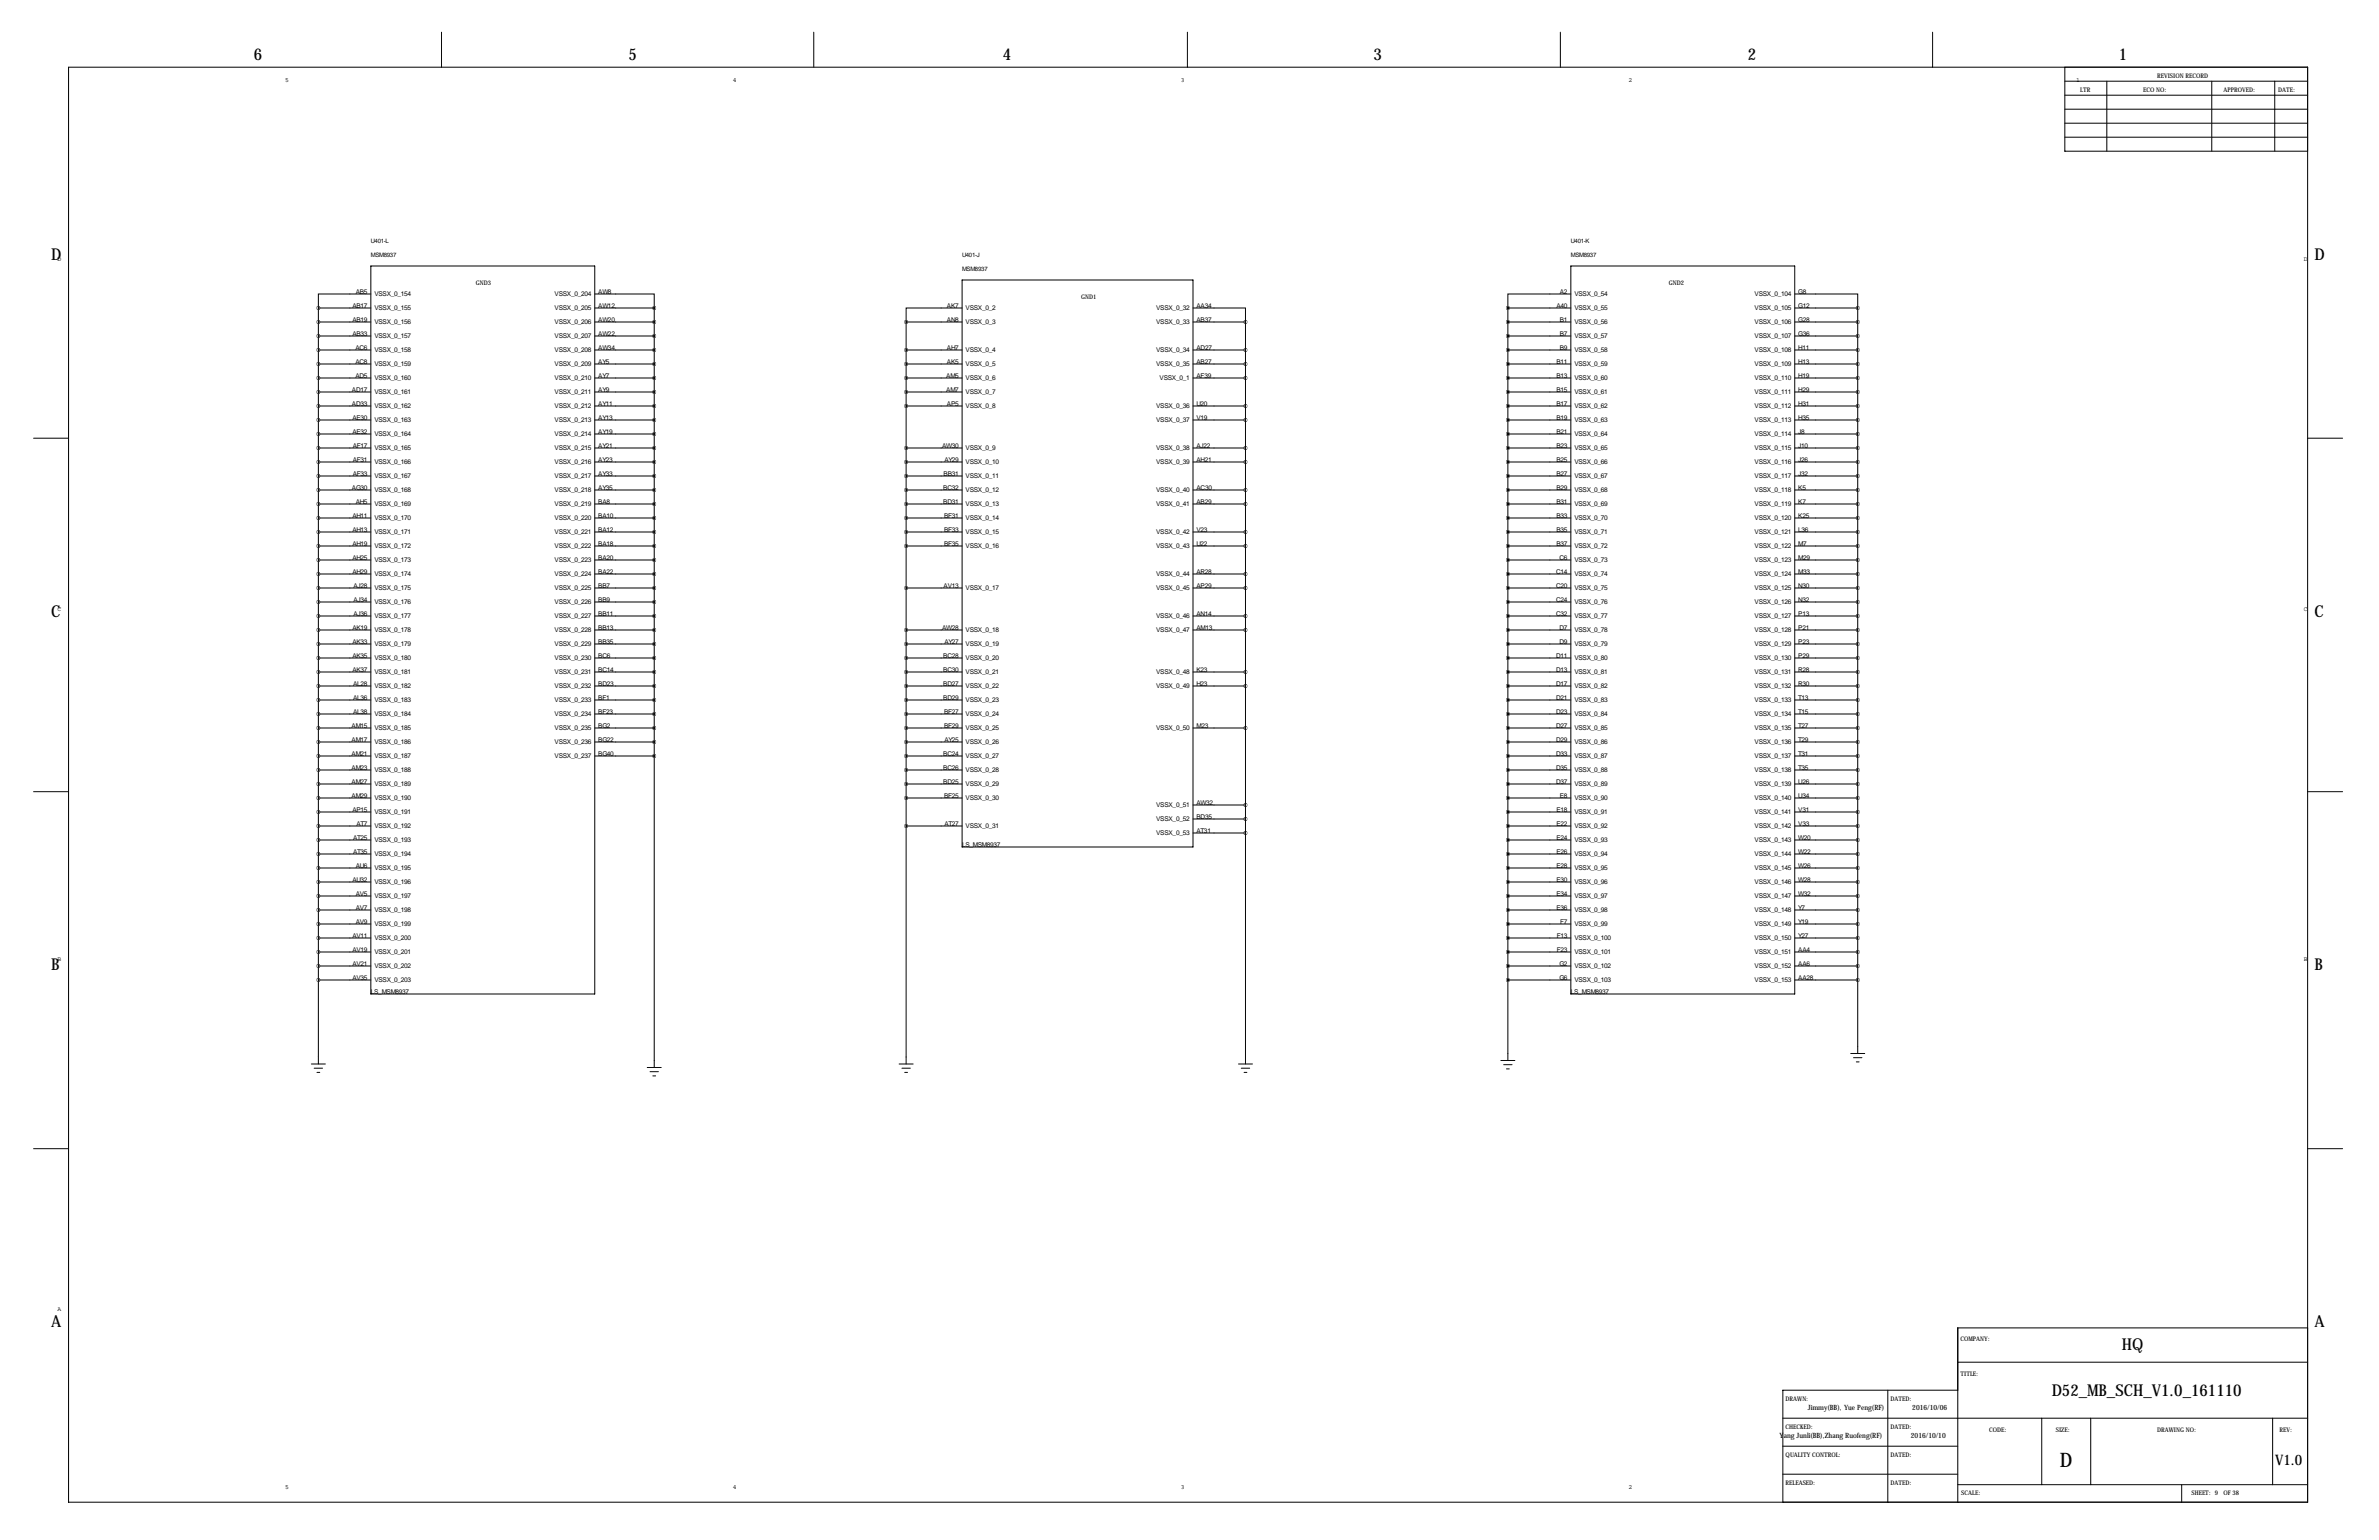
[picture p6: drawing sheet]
<svg xmlns="http://www.w3.org/2000/svg" width="864mm" height="559mm" viewBox="0 0 864 559" stroke-linecap="round" stroke-linejoin="round" font-family="sans-serif">
<defs><g id="words">
<text font-size="7.3" x="747.8" y="532.4">D</text>
<g font-size="5.9">
<text x="92.2" y="21.8">6</text>
<text x="228.1" y="21.8">5</text>
<text x="364" y="21.8">4</text>
<text x="498.6" y="21.8">3</text>
<text x="634.5" y="21.8">2</text>
<text x="769.1" y="21.8">1</text>
<text x="18.5" y="94.2">D</text>
<text x="840.2" y="94.2">D</text>
<text x="18.5" y="223.8">C</text>
<text x="840.2" y="223.8">C</text>
<text x="18.5" y="352">B</text>
<text x="840.2" y="352">B</text>
<text x="18.5" y="481.6">A</text>
<text x="840.2" y="481.6">A</text>
<text x="770.3" y="490">HQ</text>
<text x="744.8" y="506.5">D52_MB_SCH_V1.0_161110</text>
</g>
<text font-size="5.3" x="825.9" y="531.7">V1.0</text>
<g font-size="2.6">
<text x="656.3" y="511.7">Jimmy(BB), Yue Peng(RF)</text>
<text x="694.2" y="511.7">2016/10/06</text>
<text x="646" y="521.9">Yang Junli(BB),Zhang Ruofeng(RF)</text>
<text x="693.7" y="521.6">2016/10/10</text>
</g>
<g font-size="2.4">
<text x="129.1" y="106.7">AB5</text>
<text x="135.9" y="107.5">VSSX_0_154</text>
<text x="201.3" y="107.5">VSSX_0_204</text>
<text x="217.2" y="106.7">AW8</text>
<text x="566.2" y="106.7">A2</text>
<text x="571.5" y="107.5">VSSX_0_54</text>
<text x="636.9" y="107.5">VSSX_0_104</text>
<text x="652.8" y="106.7">G8</text>
<text x="127.9" y="111.8">AB17</text>
<text x="135.9" y="112.6">VSSX_0_155</text>
<text x="201.3" y="112.6">VSSX_0_205</text>
<text x="217.2" y="111.8">AW12</text>
<text x="343.8" y="111.8">AK7</text>
<text x="350.5" y="112.6">VSSX_0_2</text>
<text x="419.7" y="112.6">VSSX_0_32</text>
<text x="434.3" y="111.8">AA34</text>
<text x="565" y="111.8">A40</text>
<text x="571.5" y="112.6">VSSX_0_55</text>
<text x="636.9" y="112.6">VSSX_0_105</text>
<text x="652.8" y="111.8">G12</text>
<text x="127.9" y="116.8">AB19</text>
<text x="135.9" y="117.6">VSSX_0_156</text>
<text x="201.3" y="117.6">VSSX_0_206</text>
<text x="217.2" y="116.8">AW20</text>
<text x="343.8" y="116.8">AN8</text>
<text x="350.5" y="117.6">VSSX_0_3</text>
<text x="419.7" y="117.6">VSSX_0_33</text>
<text x="434.3" y="116.8">AB37</text>
<text x="566.2" y="116.8">B1</text>
<text x="571.5" y="117.6">VSSX_0_56</text>
<text x="636.9" y="117.6">VSSX_0_106</text>
<text x="652.8" y="116.8">G28</text>
<text x="127.9" y="121.9">AB33</text>
<text x="135.9" y="122.7">VSSX_0_157</text>
<text x="201.3" y="122.7">VSSX_0_207</text>
<text x="217.2" y="121.9">AW22</text>
<text x="566.2" y="121.9">B7</text>
<text x="571.5" y="122.7">VSSX_0_57</text>
<text x="636.9" y="122.7">VSSX_0_107</text>
<text x="652.8" y="121.9">G36</text>
<text x="129" y="127">AC6</text>
<text x="135.9" y="127.8">VSSX_0_158</text>
<text x="201.3" y="127.8">VSSX_0_208</text>
<text x="217.2" y="127">AW34</text>
<text x="343.8" y="127">AH7</text>
<text x="350.5" y="127.8">VSSX_0_4</text>
<text x="419.7" y="127.8">VSSX_0_34</text>
<text x="434.3" y="127">AD27</text>
<text x="566.2" y="127">B9</text>
<text x="571.5" y="127.8">VSSX_0_58</text>
<text x="636.9" y="127.8">VSSX_0_108</text>
<text x="652.8" y="127">H11</text>
<text x="129" y="132.1">AC8</text>
<text x="129" y="137.2">AD5</text>
<text x="135.9" y="132.9">VSSX_0_159</text>
<text x="135.9" y="138">VSSX_0_160</text>
<text x="201.3" y="132.9">VSSX_0_209</text>
<text x="201.3" y="138">VSSX_0_210</text>
<text x="217.2" y="132.1">AY5</text>
<text x="217.2" y="137.2">AY7</text>
<text x="343.5" y="137.2">AM5</text>
<text x="343.8" y="132.1">AK5</text>
<text x="350.5" y="132.9">VSSX_0_5</text>
<text x="350.5" y="138">VSSX_0_6</text>
<text x="419.7" y="132.9">VSSX_0_35</text>
<text x="420.9" y="138">VSSX_0_1</text>
<text x="434.3" y="132.1">AB27</text>
<text x="434.3" y="137.2">AF39</text>
<text x="565" y="132.1">B11</text>
<text x="565" y="137.2">B13</text>
<text x="571.5" y="132.9">VSSX_0_59</text>
<text x="571.5" y="138">VSSX_0_60</text>
<text x="636.9" y="132.9">VSSX_0_109</text>
<text x="636.9" y="138">VSSX_0_110</text>
<text x="652.8" y="132.1">H13</text>
<text x="652.8" y="137.2">H19</text>
<text x="127.8" y="142.2">AD17</text>
<text x="135.9" y="143">VSSX_0_161</text>
<text x="201.3" y="143">VSSX_0_211</text>
<text x="217.2" y="142.2">AY9</text>
<text x="343.5" y="142.2">AM7</text>
<text x="350.5" y="143">VSSX_0_7</text>
<text x="565" y="142.2">B15</text>
<text x="571.5" y="143">VSSX_0_61</text>
<text x="636.9" y="143">VSSX_0_111</text>
<text x="652.8" y="142.2">H29</text>
<text x="127.8" y="147.3">AD33</text>
<text x="135.9" y="148.1">VSSX_0_162</text>
<text x="201.3" y="148.1">VSSX_0_212</text>
<text x="217.2" y="147.3">AY11</text>
<text x="343.8" y="147.3">AP5</text>
<text x="350.5" y="148.1">VSSX_0_8</text>
<text x="419.7" y="148.1">VSSX_0_36</text>
<text x="434.3" y="147.3">U20</text>
<text x="565" y="147.3">B17</text>
<text x="571.5" y="148.1">VSSX_0_62</text>
<text x="636.9" y="148.1">VSSX_0_112</text>
<text x="652.8" y="147.3">H31</text>
<text x="127.9" y="152.4">AE30</text>
<text x="135.9" y="153.2">VSSX_0_163</text>
<text x="201.3" y="153.2">VSSX_0_213</text>
<text x="217.2" y="152.4">AY13</text>
<text x="419.7" y="153.2">VSSX_0_37</text>
<text x="434.3" y="152.4">V19</text>
<text x="565" y="152.4">B19</text>
<text x="571.5" y="153.2">VSSX_0_63</text>
<text x="636.9" y="153.2">VSSX_0_113</text>
<text x="652.8" y="152.4">H35</text>
<text x="127.9" y="157.5">AE32</text>
<text x="135.9" y="158.3">VSSX_0_164</text>
<text x="201.3" y="158.3">VSSX_0_214</text>
<text x="217.2" y="157.5">AY19</text>
<text x="565" y="157.5">B21</text>
<text x="571.5" y="158.3">VSSX_0_64</text>
<text x="636.9" y="158.3">VSSX_0_114</text>
<text x="652.8" y="157.5">J8</text>
<text x="128.1" y="162.6">AF17</text>
<text x="128.1" y="167.6">AF31</text>
<text x="135.9" y="163.4">VSSX_0_165</text>
<text x="201.3" y="163.4">VSSX_0_215</text>
<text x="217.2" y="162.6">AY21</text>
<text x="217.2" y="167.6">AY23</text>
<text x="342" y="162.6">AW30</text>
<text x="342.8" y="167.6">AY29</text>
<text x="350.5" y="163.4">VSSX_0_9</text>
<text x="419.7" y="163.4">VSSX_0_38</text>
<text x="434.3" y="162.6">AJ22</text>
<text x="434.3" y="167.6">AH21</text>
<text x="565" y="162.6">B23</text>
<text x="565" y="167.6">B25</text>
<text x="571.5" y="163.4">VSSX_0_65</text>
<text x="636.9" y="163.4">VSSX_0_115</text>
<text x="652.8" y="162.6">J10</text>
<text x="652.8" y="167.6">J26</text>
<text x="128.1" y="172.7">AF33</text>
<text x="135.9" y="168.4">VSSX_0_166</text>
<text x="135.9" y="173.5">VSSX_0_167</text>
<text x="201.3" y="168.4">VSSX_0_216</text>
<text x="201.3" y="173.5">VSSX_0_217</text>
<text x="217.2" y="172.7">AY33</text>
<text x="342.5" y="172.7">BB31</text>
<text x="350.5" y="168.4">VSSX_0_10</text>
<text x="350.5" y="173.5">VSSX_0_11</text>
<text x="419.7" y="168.4">VSSX_0_39</text>
<text x="565" y="172.7">B27</text>
<text x="571.5" y="168.4">VSSX_0_66</text>
<text x="571.5" y="173.5">VSSX_0_67</text>
<text x="636.9" y="168.4">VSSX_0_116</text>
<text x="636.9" y="173.5">VSSX_0_117</text>
<text x="652.8" y="172.7">J32</text>
<text x="127.8" y="177.8">AG30</text>
<text x="135.9" y="178.6">VSSX_0_168</text>
<text x="201.3" y="178.6">VSSX_0_218</text>
<text x="217.2" y="177.8">AY35</text>
<text x="342.4" y="177.8">BC32</text>
<text x="350.5" y="178.6">VSSX_0_12</text>
<text x="419.7" y="178.6">VSSX_0_40</text>
<text x="434.3" y="177.8">AC30</text>
<text x="565" y="177.8">B29</text>
<text x="571.5" y="178.6">VSSX_0_68</text>
<text x="636.9" y="178.6">VSSX_0_118</text>
<text x="652.8" y="177.8">K5</text>
<text x="129.1" y="182.9">AH5</text>
<text x="135.9" y="183.7">VSSX_0_169</text>
<text x="201.3" y="183.7">VSSX_0_219</text>
<text x="217.2" y="182.9">BA8</text>
<text x="342.4" y="182.9">BD31</text>
<text x="350.5" y="183.7">VSSX_0_13</text>
<text x="419.7" y="183.7">VSSX_0_41</text>
<text x="434.3" y="182.9">AB29</text>
<text x="565" y="182.9">B31</text>
<text x="571.5" y="183.7">VSSX_0_69</text>
<text x="636.9" y="183.7">VSSX_0_119</text>
<text x="652.8" y="182.9">K7</text>
<text x="127.9" y="188">AH11</text>
<text x="135.9" y="188.8">VSSX_0_170</text>
<text x="201.3" y="188.8">VSSX_0_220</text>
<text x="217.2" y="188">BA10</text>
<text x="342.7" y="188">BF31</text>
<text x="350.5" y="188.8">VSSX_0_14</text>
<text x="565" y="188">B33</text>
<text x="571.5" y="188.8">VSSX_0_70</text>
<text x="636.9" y="188.8">VSSX_0_120</text>
<text x="652.8" y="188">K25</text>
<text x="127.9" y="193">AH13</text>
<text x="135.9" y="193.8">VSSX_0_171</text>
<text x="201.3" y="193.8">VSSX_0_221</text>
<text x="217.2" y="193">BA12</text>
<text x="342.7" y="193">BF33</text>
<text x="350.5" y="193.8">VSSX_0_15</text>
<text x="419.7" y="193.8">VSSX_0_42</text>
<text x="434.3" y="193">V23</text>
<text x="565" y="193">B35</text>
<text x="571.5" y="193.8">VSSX_0_71</text>
<text x="636.9" y="193.8">VSSX_0_121</text>
<text x="652.8" y="193">L36</text>
<text x="127.9" y="203.2">AH25</text>
<text x="127.9" y="198.1">AH19</text>
<text x="135.9" y="204">VSSX_0_173</text>
<text x="135.9" y="198.9">VSSX_0_172</text>
<text x="201.3" y="198.9">VSSX_0_222</text>
<text x="201.3" y="204">VSSX_0_223</text>
<text x="217.2" y="198.1">BA18</text>
<text x="217.2" y="203.2">BA20</text>
<text x="342.7" y="198.1">BF35</text>
<text x="350.5" y="198.9">VSSX_0_16</text>
<text x="419.7" y="198.9">VSSX_0_43</text>
<text x="434.3" y="198.1">U22</text>
<text x="565" y="198.1">B37</text>
<text x="566.1" y="203.2">C6</text>
<text x="571.5" y="198.9">VSSX_0_72</text>
<text x="571.5" y="204">VSSX_0_73</text>
<text x="636.9" y="198.9">VSSX_0_122</text>
<text x="636.9" y="204">VSSX_0_123</text>
<text x="652.8" y="198.1">M7</text>
<text x="652.8" y="203.2">M29</text>
<text x="127.9" y="208.3">AH29</text>
<text x="135.9" y="209.1">VSSX_0_174</text>
<text x="201.3" y="209.1">VSSX_0_224</text>
<text x="217.2" y="208.3">BA22</text>
<text x="419.7" y="209.1">VSSX_0_44</text>
<text x="434.3" y="208.3">AR28</text>
<text x="564.9" y="208.3">C14</text>
<text x="571.5" y="209.1">VSSX_0_74</text>
<text x="636.9" y="209.1">VSSX_0_124</text>
<text x="652.8" y="208.3">M33</text>
<text x="128.3" y="213.4">AJ28</text>
<text x="135.9" y="214.2">VSSX_0_175</text>
<text x="201.3" y="214.2">VSSX_0_225</text>
<text x="217.2" y="213.4">BB7</text>
<text x="342.5" y="213.4">AV13</text>
<text x="350.5" y="214.2">VSSX_0_17</text>
<text x="419.7" y="214.2">VSSX_0_45</text>
<text x="434.3" y="213.4">AP29</text>
<text x="564.9" y="213.4">C20</text>
<text x="571.5" y="214.2">VSSX_0_75</text>
<text x="636.9" y="214.2">VSSX_0_125</text>
<text x="652.8" y="213.4">N30</text>
<text x="128.3" y="218.4">AJ34</text>
<text x="135.9" y="219.2">VSSX_0_176</text>
<text x="201.3" y="219.2">VSSX_0_226</text>
<text x="217.2" y="218.4">BB9</text>
<text x="564.9" y="218.4">C24</text>
<text x="571.5" y="219.2">VSSX_0_76</text>
<text x="636.9" y="219.2">VSSX_0_126</text>
<text x="652.8" y="218.4">N32</text>
<text x="128.3" y="223.5">AJ36</text>
<text x="135.9" y="224.3">VSSX_0_177</text>
<text x="201.3" y="224.3">VSSX_0_227</text>
<text x="217.2" y="223.5">BB11</text>
<text x="419.7" y="224.3">VSSX_0_46</text>
<text x="434.3" y="223.5">AN14</text>
<text x="564.9" y="223.5">C32</text>
<text x="571.5" y="224.3">VSSX_0_77</text>
<text x="636.9" y="224.3">VSSX_0_127</text>
<text x="652.8" y="223.5">P13</text>
<text x="127.9" y="228.6">AK19</text>
<text x="127.9" y="233.7">AK33</text>
<text x="135.9" y="229.4">VSSX_0_178</text>
<text x="201.3" y="229.4">VSSX_0_228</text>
<text x="217.2" y="228.6">BB13</text>
<text x="217.2" y="233.7">BB35</text>
<text x="342" y="228.6">AW28</text>
<text x="342.8" y="233.7">AY27</text>
<text x="350.5" y="229.4">VSSX_0_18</text>
<text x="419.7" y="229.4">VSSX_0_47</text>
<text x="434.3" y="228.6">AM13</text>
<text x="566.1" y="228.6">D7</text>
<text x="566.1" y="233.7">D9</text>
<text x="571.5" y="229.4">VSSX_0_78</text>
<text x="636.9" y="229.4">VSSX_0_128</text>
<text x="652.8" y="228.6">P21</text>
<text x="652.8" y="233.7">P23</text>
<text x="127.9" y="238.8">AK35</text>
<text x="135.9" y="234.5">VSSX_0_179</text>
<text x="135.9" y="239.6">VSSX_0_180</text>
<text x="201.3" y="234.5">VSSX_0_229</text>
<text x="201.3" y="239.6">VSSX_0_230</text>
<text x="217.2" y="238.8">BC6</text>
<text x="342.4" y="238.8">BC28</text>
<text x="350.5" y="239.6">VSSX_0_20</text>
<text x="350.5" y="234.5">VSSX_0_19</text>
<text x="564.9" y="238.8">D11</text>
<text x="571.5" y="234.5">VSSX_0_79</text>
<text x="571.5" y="239.6">VSSX_0_80</text>
<text x="636.9" y="234.5">VSSX_0_129</text>
<text x="636.9" y="239.6">VSSX_0_130</text>
<text x="652.8" y="238.8">P29</text>
<text x="127.9" y="243.8">AK37</text>
<text x="135.9" y="244.6">VSSX_0_181</text>
<text x="201.3" y="244.6">VSSX_0_231</text>
<text x="217.2" y="243.8">BC14</text>
<text x="342.4" y="243.8">BC30</text>
<text x="350.5" y="244.6">VSSX_0_21</text>
<text x="419.7" y="244.6">VSSX_0_48</text>
<text x="434.3" y="243.8">K23</text>
<text x="564.9" y="243.8">D13</text>
<text x="571.5" y="244.6">VSSX_0_81</text>
<text x="636.9" y="244.6">VSSX_0_131</text>
<text x="652.8" y="243.8">R28</text>
<text x="128.2" y="248.9">AL28</text>
<text x="135.9" y="249.7">VSSX_0_182</text>
<text x="201.3" y="249.7">VSSX_0_232</text>
<text x="217.2" y="248.9">BD23</text>
<text x="342.4" y="248.9">BD27</text>
<text x="350.5" y="249.7">VSSX_0_22</text>
<text x="419.7" y="249.7">VSSX_0_49</text>
<text x="434.3" y="248.9">H23</text>
<text x="564.9" y="248.9">D17</text>
<text x="571.5" y="249.7">VSSX_0_82</text>
<text x="636.9" y="249.7">VSSX_0_132</text>
<text x="652.8" y="248.9">R30</text>
<text x="128.2" y="254">AL36</text>
<text x="135.9" y="254.8">VSSX_0_183</text>
<text x="201.3" y="254.8">VSSX_0_233</text>
<text x="217.2" y="254">BF1</text>
<text x="342.4" y="254">BD29</text>
<text x="350.5" y="254.8">VSSX_0_23</text>
<text x="564.9" y="254">D21</text>
<text x="571.5" y="254.8">VSSX_0_83</text>
<text x="636.9" y="254.8">VSSX_0_133</text>
<text x="652.8" y="254">T13</text>
<text x="128.2" y="259.1">AL38</text>
<text x="135.9" y="259.9">VSSX_0_184</text>
<text x="201.3" y="259.9">VSSX_0_234</text>
<text x="217.2" y="259.1">BF23</text>
<text x="342.7" y="259.1">BF27</text>
<text x="350.5" y="259.9">VSSX_0_24</text>
<text x="564.9" y="259.1">D23</text>
<text x="571.5" y="259.9">VSSX_0_84</text>
<text x="636.9" y="259.9">VSSX_0_134</text>
<text x="652.8" y="259.1">T15</text>
<text x="127.6" y="264.2">AM15</text>
<text x="127.6" y="269.2">AM17</text>
<text x="135.9" y="265">VSSX_0_185</text>
<text x="201.3" y="265">VSSX_0_235</text>
<text x="217.2" y="264.2">BG2</text>
<text x="217.2" y="269.2">BG22</text>
<text x="342.7" y="264.2">BF29</text>
<text x="342.8" y="269.2">AY25</text>
<text x="350.5" y="265">VSSX_0_25</text>
<text x="419.7" y="265">VSSX_0_50</text>
<text x="434.3" y="264.2">M23</text>
<text x="564.9" y="264.2">D27</text>
<text x="564.9" y="269.2">D29</text>
<text x="571.5" y="265">VSSX_0_85</text>
<text x="636.9" y="265">VSSX_0_135</text>
<text x="652.8" y="264.2">T27</text>
<text x="652.8" y="269.2">T29</text>
<text x="127.6" y="274.3">AM21</text>
<text x="135.9" y="270">VSSX_0_186</text>
<text x="135.9" y="275.1">VSSX_0_187</text>
<text x="201.3" y="270">VSSX_0_236</text>
<text x="201.3" y="275.1">VSSX_0_237</text>
<text x="217.2" y="274.3">BG40</text>
<text x="342.4" y="274.3">BC24</text>
<text x="350.5" y="270">VSSX_0_26</text>
<text x="350.5" y="275.1">VSSX_0_27</text>
<text x="564.9" y="274.3">D33</text>
<text x="571.5" y="270">VSSX_0_86</text>
<text x="571.5" y="275.1">VSSX_0_87</text>
<text x="636.9" y="270">VSSX_0_136</text>
<text x="636.9" y="275.1">VSSX_0_137</text>
<text x="652.8" y="274.3">T31</text>
<text x="127.6" y="279.4">AM23</text>
<text x="135.9" y="280.2">VSSX_0_188</text>
<text x="342.4" y="279.4">BC26</text>
<text x="350.5" y="280.2">VSSX_0_28</text>
<text x="564.9" y="279.4">D35</text>
<text x="571.5" y="280.2">VSSX_0_88</text>
<text x="636.9" y="280.2">VSSX_0_138</text>
<text x="652.8" y="279.4">T35</text>
<text x="127.6" y="284.5">AM27</text>
<text x="135.9" y="285.3">VSSX_0_189</text>
<text x="342.4" y="284.5">BD25</text>
<text x="350.5" y="285.3">VSSX_0_29</text>
<text x="564.9" y="284.5">D37</text>
<text x="571.5" y="285.3">VSSX_0_89</text>
<text x="636.9" y="285.3">VSSX_0_139</text>
<text x="652.8" y="284.5">U26</text>
<text x="127.6" y="289.6">AM29</text>
<text x="135.9" y="290.4">VSSX_0_190</text>
<text x="342.7" y="289.6">BF25</text>
<text x="350.5" y="290.4">VSSX_0_30</text>
<text x="419.7" y="292.9">VSSX_0_51</text>
<text x="434.3" y="292.1">AW32</text>
<text x="566.2" y="289.6">E8</text>
<text x="571.5" y="290.4">VSSX_0_90</text>
<text x="636.9" y="290.4">VSSX_0_140</text>
<text x="652.8" y="289.6">U34</text>
<text x="127.9" y="294.6">AP15</text>
<text x="129.4" y="299.7">AT7</text>
<text x="135.9" y="295.4">VSSX_0_191</text>
<text x="342.8" y="299.7">AT27</text>
<text x="419.7" y="298">VSSX_0_52</text>
<text x="434.3" y="297.2">BD35</text>
<text x="565" y="294.6">E18</text>
<text x="565" y="299.7">E22</text>
<text x="571.5" y="295.4">VSSX_0_91</text>
<text x="636.9" y="295.4">VSSX_0_141</text>
<text x="652.8" y="294.6">V31</text>
<text x="652.8" y="299.7">V33</text>
<text x="128.2" y="304.8">AT25</text>
<text x="135.9" y="300.5">VSSX_0_192</text>
<text x="135.9" y="305.6">VSSX_0_193</text>
<text x="350.5" y="300.5">VSSX_0_31</text>
<text x="419.7" y="303.1">VSSX_0_53</text>
<text x="434.3" y="302.3">AT31</text>
<text x="565" y="304.8">E24</text>
<text x="571.5" y="300.5">VSSX_0_92</text>
<text x="571.5" y="305.6">VSSX_0_93</text>
<text x="636.9" y="300.5">VSSX_0_142</text>
<text x="636.9" y="305.6">VSSX_0_143</text>
<text x="652.8" y="304.8">W20</text>
<text x="128.2" y="309.9">AT35</text>
<text x="135.9" y="310.7">VSSX_0_194</text>
<text x="349.2" y="307.3">LS_MSM8937</text>
<text x="565" y="309.9">E26</text>
<text x="571.5" y="310.7">VSSX_0_94</text>
<text x="636.9" y="310.7">VSSX_0_144</text>
<text x="652.8" y="309.9">W22</text>
<text x="129.1" y="315">AU6</text>
<text x="135.9" y="315.8">VSSX_0_195</text>
<text x="565" y="315">E28</text>
<text x="571.5" y="315.8">VSSX_0_95</text>
<text x="636.9" y="315.8">VSSX_0_145</text>
<text x="652.8" y="315">W26</text>
<text x="127.9" y="320">AU32</text>
<text x="135.9" y="320.8">VSSX_0_196</text>
<text x="565" y="320">E30</text>
<text x="571.5" y="320.8">VSSX_0_96</text>
<text x="636.9" y="320.8">VSSX_0_146</text>
<text x="652.8" y="320">W28</text>
<text x="129.1" y="325.1">AV5</text>
<text x="135.9" y="325.9">VSSX_0_197</text>
<text x="565" y="325.1">E34</text>
<text x="571.5" y="325.9">VSSX_0_97</text>
<text x="636.9" y="325.9">VSSX_0_147</text>
<text x="652.8" y="325.1">W32</text>
<text x="129.1" y="330.2">AV7</text>
<text x="129.1" y="335.3">AV9</text>
<text x="135.9" y="331">VSSX_0_198</text>
<text x="565" y="330.2">E36</text>
<text x="566.4" y="335.3">F7</text>
<text x="571.5" y="331">VSSX_0_98</text>
<text x="636.9" y="331">VSSX_0_148</text>
<text x="652.8" y="330.2">Y7</text>
<text x="652.8" y="335.3">Y19</text>
<text x="127.9" y="340.4">AV11</text>
<text x="135.9" y="336.1">VSSX_0_199</text>
<text x="135.9" y="341.2">VSSX_0_200</text>
<text x="565.2" y="340.4">F13</text>
<text x="571.5" y="336.1">VSSX_0_99</text>
<text x="571.5" y="341.2">VSSX_0_100</text>
<text x="636.9" y="336.1">VSSX_0_149</text>
<text x="636.9" y="341.2">VSSX_0_150</text>
<text x="652.8" y="340.4">Y27</text>
<text x="127.9" y="345.4">AV19</text>
<text x="135.9" y="346.2">VSSX_0_201</text>
<text x="565.2" y="345.4">F23</text>
<text x="571.5" y="346.2">VSSX_0_101</text>
<text x="636.9" y="346.2">VSSX_0_151</text>
<text x="652.8" y="345.4">AA4</text>
<text x="127.9" y="350.5">AV21</text>
<text x="135.9" y="351.3">VSSX_0_202</text>
<text x="566.1" y="350.5">G2</text>
<text x="571.5" y="351.3">VSSX_0_102</text>
<text x="636.9" y="351.3">VSSX_0_152</text>
<text x="652.8" y="350.5">AA6</text>
<text x="127.9" y="355.6">AV35</text>
<text x="135.9" y="356.4">VSSX_0_203</text>
<text x="566.1" y="355.6">G6</text>
<text x="571.5" y="356.4">VSSX_0_103</text>
<text x="636.9" y="356.4">VSSX_0_153</text>
<text x="652.8" y="355.6">AA28</text>
<text x="134.6" y="360.7">LS_MSM8937</text>
<text x="570.2" y="360.7">LS_MSM8937</text>
</g>
<g font-size="2.3">
<text x="103.5" y="29.9">5</text>
<text x="266" y="29.9">4</text>
<text x="428.6" y="29.9">3</text>
<text x="591.2" y="29.9">2</text>
<text x="753.7" y="29.9">1</text>
<text x="783.1" y="28.2">REVISION RECORD</text>
<text x="755.1" y="33.3">LTR</text>
<text x="778" y="33.3">ECO NO:</text>
<text x="807.2" y="33.3">APPROVED:</text>
<text x="827" y="33.3">DATE:</text>
<text x="20.9" y="94.6">D</text>
<text x="836.3" y="94.6">D</text>
<text x="172.7" y="103.4">GND3</text>
<text x="605.8" y="103.4">GND2</text>
<text x="392.4" y="108.5">GND1</text>
<text x="20.9" y="221.6">C</text>
<text x="836.3" y="221.6">C</text>
<text x="20.9" y="348.6">B</text>
<text x="836.3" y="348.6">B</text>
<text x="20.9" y="475.6">A</text>
<text x="711.7" y="486.7">COMPANY:</text>
<text x="711.7" y="499.4">TITLE:</text>
<text x="648.2" y="508.3">DRAWN:</text>
<text x="686.3" y="508.3">DATED:</text>
<text x="648.2" y="518.4">CHECKED:</text>
<text x="686.3" y="518.4">DATED:</text>
<text x="722.1" y="519.7">CODE:</text>
<text x="746.3" y="519.7">SIZE:</text>
<text x="783.1" y="519.7">DRAWING NO:</text>
<text x="827.5" y="519.7">REV:</text>
<text x="648.2" y="528.6">QUALITY CONTROL:</text>
<text x="686.3" y="528.6">DATED:</text>
<text x="648.2" y="538.7">RELEASED:</text>
<text x="686.3" y="538.7">DATED:</text>
<text x="103.5" y="540.4">5</text>
<text x="266" y="540.4">4</text>
<text x="428.6" y="540.4">3</text>
<text x="591.2" y="540.4">2</text>
<text x="712" y="542.5">SCALE:</text>
<text x="795.5" y="542.5">SHEET: 9</text>
<text x="807.1" y="542.5">OF 38</text>
</g>
<g font-size="2.2">
<text x="134.6" y="88.1">U401-L</text>
<text x="570.2" y="88.1">U401-K</text>
<text x="134.6" y="93.2">MSM8937</text>
<text x="349.2" y="93.2">U401-J</text>
<text x="570.2" y="93.2">MSM8937</text>
<text x="349.2" y="98.3">MSM8937</text>
</g>
</g></defs>
<g fill="none" stroke="#000" stroke-width=".36">
<path d="M160.3 11.7v12.7M295.4 11.7v12.7M431 11.7v12.7M566.4 11.7v12.7M701.5 11.7v12.7M24.9 24.4h812.8v520.7h-812.8zM749.6 24.4v30.5h88.1M749.6 39.6h88.1M749.6 34.5h88.1M749.6 29.5h88.1M764.8 29.5v25.4M802.9 29.5v25.4"/>
<path d="M825.8 29.5v25.4M749.6 49.8h88.1M749.6 44.7h88.1M134.6 96.5h81.3v264.2h-81.3zM570.2 96.5h81.3v264.2h-81.3zM115.6 111.8h19M115.6 116.8h19M115.6 111.8v274.3M134.6 106.7h-19v5.1M215.9 106.7h21.6v5.1M215.9 111.8h21.6M215.9 116.8h21.6"/>
<path d="M237.5 111.8v275.5M328.9 116.8h20.3M328.9 116.8v269.3M349.2 111.8h-20.3v5M349.2 101.6h83.9v205.7h-83.9zM433.1 111.8h19v5M433.1 116.8h19M452.1 116.8v269.3M547.4 111.8h22.8M547.4 116.8h22.8M547.4 111.8v273M570.2 106.7h-22.8v5.1"/>
<path d="M651.5 106.7h22.9v5.1M651.5 111.8h22.9M651.5 116.8h22.9M674.4 111.8v270.5M115.6 127h19M115.6 132.1h19M115.6 137.2h19M115.6 121.9h19M215.9 127h21.6M215.9 132.1h21.6M215.9 137.2h21.6M215.9 121.9h21.6"/>
<path d="M328.9 127h20.3M328.9 132.1h20.3M328.9 137.2h20.3M433.1 127h19M433.1 132.1h19M433.1 137.2h19M547.4 127h22.8M547.4 132.1h22.8M547.4 137.2h22.8M547.4 121.9h22.8M651.5 127h22.9M651.5 132.1h22.9"/>
<path d="M651.5 137.2h22.9M651.5 121.9h22.9M12.2 159h12.7M115.6 142.2h19M115.6 147.3h19M115.6 152.4h19M115.6 157.5h19M215.9 142.2h21.6M215.9 147.3h21.6M215.9 152.4h21.6M215.9 157.5h21.6M328.9 142.2h20.3"/>
<path d="M328.9 147.3h20.3M433.1 147.3h19M433.1 152.4h19M547.4 142.2h22.8M547.4 147.3h22.8M547.4 152.4h22.8M547.4 157.5h22.8M651.5 142.2h22.9M651.5 147.3h22.9M651.5 152.4h22.9M651.5 157.5h22.9M837.7 159h12.7"/>
<path d="M115.6 162.6h19M115.6 167.6h19M115.6 172.7h19M115.6 177.8h19M215.9 162.6h21.6M215.9 167.6h21.6M215.9 172.7h21.6M215.9 177.8h21.6M328.9 162.6h20.3M328.9 167.6h20.3M328.9 172.7h20.3M328.9 177.8h20.3"/>
<path d="M433.1 162.6h19M433.1 167.6h19M433.1 177.8h19M547.4 162.6h22.8M547.4 167.6h22.8M547.4 172.7h22.8M547.4 177.8h22.8M651.5 162.6h22.9M651.5 167.6h22.9M651.5 172.7h22.9M651.5 177.8h22.9M115.6 182.9h19"/>
<path d="M115.6 188h19M115.6 193h19M115.6 198.1h19M215.9 182.9h21.6M215.9 188h21.6M215.9 193h21.6M215.9 198.1h21.6M328.9 182.9h20.3M328.9 188h20.3M328.9 193h20.3M328.9 198.1h20.3M433.1 182.9h19"/>
<path d="M433.1 193h19M433.1 198.1h19M547.4 182.9h22.8M547.4 188h22.8M547.4 193h22.8M547.4 198.1h22.8M651.5 182.9h22.9M651.5 188h22.9M651.5 193h22.9M651.5 198.1h22.9M115.6 213.4h19M115.6 208.3h19"/>
<path d="M115.6 203.2h19M115.6 218.4h19M215.9 213.4h21.6M215.9 208.3h21.6M215.9 203.2h21.6M215.9 218.4h21.6M328.9 213.4h20.3M433.1 213.4h19M433.1 208.3h19M547.4 213.4h22.8M547.4 208.3h22.8M547.4 203.2h22.8"/>
<path d="M547.4 218.4h22.8M651.5 213.4h22.9M651.5 208.3h22.9M651.5 203.2h22.9M651.5 218.4h22.9M115.6 238.8h19M115.6 228.6h19M115.6 233.7h19M115.6 223.5h19M215.9 238.8h21.6M215.9 228.6h21.6M215.9 233.7h21.6"/>
<path d="M215.9 223.5h21.6M328.9 238.8h20.3M328.9 228.6h20.3M328.9 233.7h20.3M433.1 228.6h19M433.1 223.5h19M547.4 238.8h22.8M547.4 228.6h22.8M547.4 233.7h22.8M547.4 223.5h22.8M651.5 238.8h22.9M651.5 228.6h22.9"/>
<path d="M651.5 233.7h22.9M651.5 223.5h22.9M115.6 243.8h19M115.6 248.9h19M115.6 254h19M115.6 259.1h19M215.9 243.8h21.6M215.9 248.9h21.6M215.9 254h21.6M215.9 259.1h21.6M328.9 243.8h20.3M328.9 248.9h20.3"/>
<path d="M328.9 254h20.3M328.9 259.1h20.3M433.1 243.8h19M433.1 248.9h19M547.4 243.8h22.8M547.4 248.9h22.8M547.4 254h22.8M547.4 259.1h22.8M651.5 243.8h22.9M651.5 248.9h22.9M651.5 254h22.9M651.5 259.1h22.9"/>
<path d="M115.6 264.2h19M115.6 269.2h19M115.6 274.3h19M115.6 279.4h19M215.9 264.2h21.6M215.9 269.2h21.6M215.9 274.3h21.6M328.9 264.2h20.3M328.9 269.2h20.3M328.9 274.3h20.3M328.9 279.4h20.3M433.1 264.2h19"/>
<path d="M547.4 264.2h22.8M547.4 269.2h22.8M547.4 274.3h22.8M547.4 279.4h22.8M651.5 264.2h22.9M651.5 269.2h22.9M651.5 274.3h22.9M651.5 279.4h22.9M12.2 287.3h12.7M115.6 284.5h19M115.6 289.6h19M115.6 299.7h19"/>
<path d="M115.6 294.6h19M328.9 284.5h20.3M328.9 289.6h20.3M328.9 299.7h20.3M433.1 297.2h19M433.1 292.1h19M547.4 284.5h22.8M547.4 289.6h22.8M547.4 299.7h22.8M547.4 294.6h22.8M651.5 284.5h22.9M651.5 289.6h22.9"/>
<path d="M651.5 299.7h22.9M651.5 294.6h22.9M837.7 287.3h12.7M115.6 304.8h19M115.6 309.9h19M115.6 315h19M433.1 302.3h19M547.4 304.8h22.8M547.4 309.9h22.8M547.4 315h22.8M651.5 304.8h22.9M651.5 309.9h22.9"/>
<path d="M651.5 315h22.9M115.6 320h19M115.6 325.1h19M115.6 330.2h19M115.6 335.3h19M547.4 320h22.8M547.4 325.1h22.8M547.4 330.2h22.8M547.4 335.3h22.8M651.5 320h22.9M651.5 325.1h22.9M651.5 330.2h22.9"/>
<path d="M651.5 335.3h22.9M115.6 340.4h19M115.6 345.4h19M115.6 350.5h19M115.6 355.6h19M547.4 340.4h22.8M547.4 345.4h22.8M547.4 350.5h22.8M547.4 355.6h22.8M651.5 340.4h22.9M651.5 345.4h22.9M651.5 350.5h22.9"/>
<path d="M651.5 355.6h22.9M113 386.1h5.1M114 387.6h3.1M115.1 389.1h1M234.9 387.3h5.1M236 388.9h3M237 390.4h1M326.4 386.1h5.1M327.4 387.6h3.1M328.4 389.1h1M449.6 386.1h5.1M450.6 387.6h3"/>
<path d="M451.6 389.1h1M544.8 384.8h5.1M545.8 386.3h3.1M546.9 387.9h1M671.8 382.3h5.1M672.8 383.8h3.1M673.9 385.3h1M12.2 416.8h12.7M837.7 416.8h12.7M710.7 494.3h127M837.7 481.8h-127v63.3M647.2 514.6h190.5"/>
<path d="M685.3 504.4v40.7M710.7 504.4h-63.5v40.7M741.2 514.6v24.1M759 514.6v24.1M825 514.6v24.1M647.2 534.9h63.5M647.2 524.8h63.5M710.7 538.7h127M792 538.7v6.4"/>
</g>
<path d="M547.3 111.8a.05 .05 0 0 0 .1 0 .05 .05 0 0 0-.1 0zM547.3 116.8a.05 .05 0 0 0 .1 0 .05 .05 0 0 0-.1 0zM547.3 132.1a.05 .05 0 0 0 .1 0 .05 .05 0 0 0-.1 0zM547.3 137.2a.05 .05 0 0 0 .1 0 .05 .05 0 0 0-.1 0zM547.3 142.2a.05 .05 0 0 0 .1 0 .05 .05 0 0 0-.1 0zM547.3 147.3a.05 .05 0 0 0 .1 0 .05 .05 0 0 0-.1 0zM547.3 152.4a.05 .05 0 0 0 .1 0 .05 .05 0 0 0-.1 0zM547.3 167.6a.05 .05 0 0 0 .1 0 .05 .05 0 0 0-.1 0zM547.3 182.9a.05 .05 0 0 0 .1 0 .05 .05 0 0 0-.1 0zM547.3 198.1a.05 .05 0 0 0 .1 0 .05 .05 0 0 0-.1 0zM547.3 213.4a.05 .05 0 0 0 .1 0 .05 .05 0 0 0-.1 0zM547.3 243.8a.05 .05 0 0 0 .1 0 .05 .05 0 0 0-.1 0zM547.3 228.6a.05 .05 0 0 0 .1 0 .05 .05 0 0 0-.1 0zM547.3 279.4a.05 .05 0 0 0 .1 0 .05 .05 0 0 0-.1 0zM547.3 274.3a.05 .05 0 0 0 .1 0 .05 .05 0 0 0-.1 0zM547.3 248.9a.05 .05 0 0 0 .1 0 .05 .05 0 0 0-.1 0zM547.3 264.2a.05 .05 0 0 0 .1 0 .05 .05 0 0 0-.1 0zM547.3 269.2a.05 .05 0 0 0 .1 0 .05 .05 0 0 0-.1 0zM547.3 309.9a.05 .05 0 0 0 .1 0 .05 .05 0 0 0-.1 0zM547.3 345.4a.05 .05 0 0 0 .1 0 .05 .05 0 0 0-.1 0zM547.3 325.1a.05 .05 0 0 0 .1 0 .05 .05 0 0 0-.1 0zM547.3 330.2a.05 .05 0 0 0 .1 0 .05 .05 0 0 0-.1 0zM547.3 340.4a.05 .05 0 0 0 .1 0 .05 .05 0 0 0-.1 0zM547.3 294.6a.05 .05 0 0 0 .1 0 .05 .05 0 0 0-.1 0zM547.3 335.3a.05 .05 0 0 0 .1 0 .05 .05 0 0 0-.1 0zM547.3 121.9a.05 .05 0 0 0 .1 0 .05 .05 0 0 0-.1 0zM547.3 127a.05 .05 0 0 0 .1 0 .05 .05 0 0 0-.1 0zM547.3 157.5a.05 .05 0 0 0 .1 0 .05 .05 0 0 0-.1 0zM547.3 162.6a.05 .05 0 0 0 .1 0 .05 .05 0 0 0-.1 0zM547.3 172.7a.05 .05 0 0 0 .1 0 .05 .05 0 0 0-.1 0zM547.3 177.8a.05 .05 0 0 0 .1 0 .05 .05 0 0 0-.1 0zM547.3 188a.05 .05 0 0 0 .1 0 .05 .05 0 0 0-.1 0zM547.3 193a.05 .05 0 0 0 .1 0 .05 .05 0 0 0-.1 0zM547.3 203.2a.05 .05 0 0 0 .1 0 .05 .05 0 0 0-.1 0zM547.3 208.3a.05 .05 0 0 0 .1 0 .05 .05 0 0 0-.1 0zM547.3 218.4a.05 .05 0 0 0 .1 0 .05 .05 0 0 0-.1 0zM547.3 223.5a.05 .05 0 0 0 .1 0 .05 .05 0 0 0-.1 0zM547.3 233.7a.05 .05 0 0 0 .1 0 .05 .05 0 0 0-.1 0zM547.3 238.8a.05 .05 0 0 0 .1 0 .05 .05 0 0 0-.1 0zM547.3 284.5a.05 .05 0 0 0 .1 0 .05 .05 0 0 0-.1 0zM547.3 289.6a.05 .05 0 0 0 .1 0 .05 .05 0 0 0-.1 0zM547.3 254a.05 .05 0 0 0 .1 0 .05 .05 0 0 0-.1 0zM547.3 259.1a.05 .05 0 0 0 .1 0 .05 .05 0 0 0-.1 0zM547.3 304.8a.05 .05 0 0 0 .1 0 .05 .05 0 0 0-.1 0zM547.3 315a.05 .05 0 0 0 .1 0 .05 .05 0 0 0-.1 0zM547.3 299.7a.05 .05 0 0 0 .1 0 .05 .05 0 0 0-.1 0zM547.3 350.5a.05 .05 0 0 0 .1 0 .05 .05 0 0 0-.1 0zM547.3 355.6a.05 .05 0 0 0 .1 0 .05 .05 0 0 0-.1 0zM547.3 320a.05 .05 0 0 0 .1 0 .05 .05 0 0 0-.1 0zM115.5 111.8a.05 .05 0 0 0 .1 0 .05 .05 0 0 0-.1 0zM115.5 116.8a.05 .05 0 0 0 .1 0 .05 .05 0 0 0-.1 0zM115.5 121.9a.05 .05 0 0 0 .1 0 .05 .05 0 0 0-.1 0zM115.5 127a.05 .05 0 0 0 .1 0 .05 .05 0 0 0-.1 0zM115.5 132.1a.05 .05 0 0 0 .1 0 .05 .05 0 0 0-.1 0zM115.5 137.2a.05 .05 0 0 0 .1 0 .05 .05 0 0 0-.1 0zM115.5 142.2a.05 .05 0 0 0 .1 0 .05 .05 0 0 0-.1 0zM115.5 147.3a.05 .05 0 0 0 .1 0 .05 .05 0 0 0-.1 0zM115.5 152.4a.05 .05 0 0 0 .1 0 .05 .05 0 0 0-.1 0zM115.5 167.6a.05 .05 0 0 0 .1 0 .05 .05 0 0 0-.1 0zM115.5 172.7a.05 .05 0 0 0 .1 0 .05 .05 0 0 0-.1 0zM115.5 177.8a.05 .05 0 0 0 .1 0 .05 .05 0 0 0-.1 0zM115.5 182.9a.05 .05 0 0 0 .1 0 .05 .05 0 0 0-.1 0zM115.5 188a.05 .05 0 0 0 .1 0 .05 .05 0 0 0-.1 0zM115.5 193a.05 .05 0 0 0 .1 0 .05 .05 0 0 0-.1 0zM115.5 198.1a.05 .05 0 0 0 .1 0 .05 .05 0 0 0-.1 0zM115.5 203.2a.05 .05 0 0 0 .1 0 .05 .05 0 0 0-.1 0zM115.5 208.3a.05 .05 0 0 0 .1 0 .05 .05 0 0 0-.1 0zM115.5 213.4a.05 .05 0 0 0 .1 0 .05 .05 0 0 0-.1 0zM115.5 218.4a.05 .05 0 0 0 .1 0 .05 .05 0 0 0-.1 0zM115.5 223.5a.05 .05 0 0 0 .1 0 .05 .05 0 0 0-.1 0zM115.5 228.6a.05 .05 0 0 0 .1 0 .05 .05 0 0 0-.1 0zM115.5 233.7a.05 .05 0 0 0 .1 0 .05 .05 0 0 0-.1 0zM115.5 238.8a.05 .05 0 0 0 .1 0 .05 .05 0 0 0-.1 0zM115.5 243.8a.05 .05 0 0 0 .1 0 .05 .05 0 0 0-.1 0zM115.5 248.9a.05 .05 0 0 0 .1 0 .05 .05 0 0 0-.1 0zM115.5 254a.05 .05 0 0 0 .1 0 .05 .05 0 0 0-.1 0zM115.5 259.1a.05 .05 0 0 0 .1 0 .05 .05 0 0 0-.1 0zM115.5 264.2a.05 .05 0 0 0 .1 0 .05 .05 0 0 0-.1 0zM115.5 269.2a.05 .05 0 0 0 .1 0 .05 .05 0 0 0-.1 0zM115.5 274.3a.05 .05 0 0 0 .1 0 .05 .05 0 0 0-.1 0zM115.5 279.4a.05 .05 0 0 0 .1 0 .05 .05 0 0 0-.1 0zM115.5 294.6a.05 .05 0 0 0 .1 0 .05 .05 0 0 0-.1 0zM115.5 299.7a.05 .05 0 0 0 .1 0 .05 .05 0 0 0-.1 0zM115.5 304.8a.05 .05 0 0 0 .1 0 .05 .05 0 0 0-.1 0zM115.5 309.9a.05 .05 0 0 0 .1 0 .05 .05 0 0 0-.1 0zM115.5 315a.05 .05 0 0 0 .1 0 .05 .05 0 0 0-.1 0zM115.5 320a.05 .05 0 0 0 .1 0 .05 .05 0 0 0-.1 0zM115.5 325.1a.05 .05 0 0 0 .1 0 .05 .05 0 0 0-.1 0zM115.5 330.2a.05 .05 0 0 0 .1 0 .05 .05 0 0 0-.1 0zM115.5 335.3a.05 .05 0 0 0 .1 0 .05 .05 0 0 0-.1 0zM115.5 340.4a.05 .05 0 0 0 .1 0 .05 .05 0 0 0-.1 0zM115.5 345.4a.05 .05 0 0 0 .1 0 .05 .05 0 0 0-.1 0zM115.5 350.5a.05 .05 0 0 0 .1 0 .05 .05 0 0 0-.1 0zM115.5 355.6a.05 .05 0 0 0 .1 0 .05 .05 0 0 0-.1 0zM115.5 157.5a.05 .05 0 0 0 .1 0 .05 .05 0 0 0-.1 0zM115.5 162.6a.05 .05 0 0 0 .1 0 .05 .05 0 0 0-.1 0zM115.5 284.5a.05 .05 0 0 0 .1 0 .05 .05 0 0 0-.1 0zM115.5 289.6a.05 .05 0 0 0 .1 0 .05 .05 0 0 0-.1 0zM237.4 111.8a.05 .05 0 0 0 .1 0 .05 .05 0 0 0-.1 0zM237.4 116.8a.05 .05 0 0 0 .1 0 .05 .05 0 0 0-.1 0zM237.4 121.9a.05 .05 0 0 0 .1 0 .05 .05 0 0 0-.1 0zM237.4 127a.05 .05 0 0 0 .1 0 .05 .05 0 0 0-.1 0zM237.4 132.1a.05 .05 0 0 0 .1 0 .05 .05 0 0 0-.1 0zM237.4 137.2a.05 .05 0 0 0 .1 0 .05 .05 0 0 0-.1 0zM237.4 142.2a.05 .05 0 0 0 .1 0 .05 .05 0 0 0-.1 0zM237.4 147.3a.05 .05 0 0 0 .1 0 .05 .05 0 0 0-.1 0zM237.4 152.4a.05 .05 0 0 0 .1 0 .05 .05 0 0 0-.1 0zM237.4 157.5a.05 .05 0 0 0 .1 0 .05 .05 0 0 0-.1 0zM237.4 162.6a.05 .05 0 0 0 .1 0 .05 .05 0 0 0-.1 0zM237.4 167.6a.05 .05 0 0 0 .1 0 .05 .05 0 0 0-.1 0zM237.4 172.7a.05 .05 0 0 0 .1 0 .05 .05 0 0 0-.1 0zM237.4 177.8a.05 .05 0 0 0 .1 0 .05 .05 0 0 0-.1 0zM237.4 182.9a.05 .05 0 0 0 .1 0 .05 .05 0 0 0-.1 0zM237.4 188a.05 .05 0 0 0 .1 0 .05 .05 0 0 0-.1 0zM237.4 193a.05 .05 0 0 0 .1 0 .05 .05 0 0 0-.1 0zM237.4 198.1a.05 .05 0 0 0 .1 0 .05 .05 0 0 0-.1 0zM237.4 203.2a.05 .05 0 0 0 .1 0 .05 .05 0 0 0-.1 0zM237.4 208.3a.05 .05 0 0 0 .1 0 .05 .05 0 0 0-.1 0zM237.4 213.4a.05 .05 0 0 0 .1 0 .05 .05 0 0 0-.1 0zM237.4 218.4a.05 .05 0 0 0 .1 0 .05 .05 0 0 0-.1 0zM237.4 223.5a.05 .05 0 0 0 .1 0 .05 .05 0 0 0-.1 0zM237.4 228.6a.05 .05 0 0 0 .1 0 .05 .05 0 0 0-.1 0zM237.4 233.7a.05 .05 0 0 0 .1 0 .05 .05 0 0 0-.1 0zM237.4 238.8a.05 .05 0 0 0 .1 0 .05 .05 0 0 0-.1 0zM237.4 243.8a.05 .05 0 0 0 .1 0 .05 .05 0 0 0-.1 0zM237.4 248.9a.05 .05 0 0 0 .1 0 .05 .05 0 0 0-.1 0zM237.4 254a.05 .05 0 0 0 .1 0 .05 .05 0 0 0-.1 0zM237.4 259.1a.05 .05 0 0 0 .1 0 .05 .05 0 0 0-.1 0zM237.4 264.2a.05 .05 0 0 0 .1 0 .05 .05 0 0 0-.1 0zM237.4 269.2a.05 .05 0 0 0 .1 0 .05 .05 0 0 0-.1 0zM237.4 274.3a.05 .05 0 0 0 .1 0 .05 .05 0 0 0-.1 0zM328.9 116.8a.05 .05 0 0 0 .1 0 .05 .05 0 0 0-.1 0zM328.9 127a.05 .05 0 0 0 .1 0 .05 .05 0 0 0-.1 0zM328.9 132.1a.05 .05 0 0 0 .1 0 .05 .05 0 0 0-.1 0zM328.9 137.2a.05 .05 0 0 0 .1 0 .05 .05 0 0 0-.1 0zM328.9 142.2a.05 .05 0 0 0 .1 0 .05 .05 0 0 0-.1 0zM328.9 167.6a.05 .05 0 0 0 .1 0 .05 .05 0 0 0-.1 0zM328.9 172.7a.05 .05 0 0 0 .1 0 .05 .05 0 0 0-.1 0zM328.9 177.8a.05 .05 0 0 0 .1 0 .05 .05 0 0 0-.1 0zM328.9 182.9a.05 .05 0 0 0 .1 0 .05 .05 0 0 0-.1 0zM328.9 188a.05 .05 0 0 0 .1 0 .05 .05 0 0 0-.1 0zM328.9 193a.05 .05 0 0 0 .1 0 .05 .05 0 0 0-.1 0zM328.9 198.1a.05 .05 0 0 0 .1 0 .05 .05 0 0 0-.1 0zM328.9 233.7a.05 .05 0 0 0 .1 0 .05 .05 0 0 0-.1 0zM328.9 238.8a.05 .05 0 0 0 .1 0 .05 .05 0 0 0-.1 0zM328.9 243.8a.05 .05 0 0 0 .1 0 .05 .05 0 0 0-.1 0zM328.9 248.9a.05 .05 0 0 0 .1 0 .05 .05 0 0 0-.1 0zM328.9 254a.05 .05 0 0 0 .1 0 .05 .05 0 0 0-.1 0zM328.9 259.1a.05 .05 0 0 0 .1 0 .05 .05 0 0 0-.1 0zM328.9 264.2a.05 .05 0 0 0 .1 0 .05 .05 0 0 0-.1 0zM328.9 269.2a.05 .05 0 0 0 .1 0 .05 .05 0 0 0-.1 0zM328.9 274.3a.05 .05 0 0 0 .1 0 .05 .05 0 0 0-.1 0zM328.9 279.4a.05 .05 0 0 0 .1 0 .05 .05 0 0 0-.1 0zM328.9 299.7a.05 .05 0 0 0 .1 0 .05 .05 0 0 0-.1 0zM328.9 147.3a.05 .05 0 0 0 .1 0 .05 .05 0 0 0-.1 0zM328.9 162.6a.05 .05 0 0 0 .1 0 .05 .05 0 0 0-.1 0zM328.9 213.4a.05 .05 0 0 0 .1 0 .05 .05 0 0 0-.1 0zM328.9 228.6a.05 .05 0 0 0 .1 0 .05 .05 0 0 0-.1 0zM328.9 284.5a.05 .05 0 0 0 .1 0 .05 .05 0 0 0-.1 0zM328.9 289.6a.05 .05 0 0 0 .1 0 .05 .05 0 0 0-.1 0zM452.1 248.9a.05 .05 0 0 0 .1 0 .05 .05 0 0 0-.1 0zM452.1 297.2a.05 .05 0 0 0 .1 0 .05 .05 0 0 0-.1 0zM452.1 302.3a.05 .05 0 0 0 .1 0 .05 .05 0 0 0-.1 0zM452.1 116.8a.05 .05 0 0 0 .1 0 .05 .05 0 0 0-.1 0zM452.1 127a.05 .05 0 0 0 .1 0 .05 .05 0 0 0-.1 0zM452.1 132.1a.05 .05 0 0 0 .1 0 .05 .05 0 0 0-.1 0zM452.1 147.3a.05 .05 0 0 0 .1 0 .05 .05 0 0 0-.1 0zM452.1 152.4a.05 .05 0 0 0 .1 0 .05 .05 0 0 0-.1 0zM452.1 162.6a.05 .05 0 0 0 .1 0 .05 .05 0 0 0-.1 0zM452.1 167.6a.05 .05 0 0 0 .1 0 .05 .05 0 0 0-.1 0zM452.1 177.8a.05 .05 0 0 0 .1 0 .05 .05 0 0 0-.1 0zM452.1 182.9a.05 .05 0 0 0 .1 0 .05 .05 0 0 0-.1 0zM452.1 193a.05 .05 0 0 0 .1 0 .05 .05 0 0 0-.1 0zM452.1 198.1a.05 .05 0 0 0 .1 0 .05 .05 0 0 0-.1 0zM452.1 208.3a.05 .05 0 0 0 .1 0 .05 .05 0 0 0-.1 0zM452.1 213.4a.05 .05 0 0 0 .1 0 .05 .05 0 0 0-.1 0zM452.1 223.5a.05 .05 0 0 0 .1 0 .05 .05 0 0 0-.1 0zM452.1 228.6a.05 .05 0 0 0 .1 0 .05 .05 0 0 0-.1 0zM452.1 243.8a.05 .05 0 0 0 .1 0 .05 .05 0 0 0-.1 0zM452.1 264.2a.05 .05 0 0 0 .1 0 .05 .05 0 0 0-.1 0zM452.1 292.1a.05 .05 0 0 0 .1 0 .05 .05 0 0 0-.1 0zM674.3 111.8a.05 .05 0 0 0 .1 0 .05 .05 0 0 0-.1 0zM674.3 132.1a.05 .05 0 0 0 .1 0 .05 .05 0 0 0-.1 0zM674.3 116.8a.05 .05 0 0 0 .1 0 .05 .05 0 0 0-.1 0zM674.3 167.6a.05 .05 0 0 0 .1 0 .05 .05 0 0 0-.1 0zM674.3 137.2a.05 .05 0 0 0 .1 0 .05 .05 0 0 0-.1 0zM674.3 142.2a.05 .05 0 0 0 .1 0 .05 .05 0 0 0-.1 0zM674.3 147.3a.05 .05 0 0 0 .1 0 .05 .05 0 0 0-.1 0zM674.3 152.4a.05 .05 0 0 0 .1 0 .05 .05 0 0 0-.1 0zM674.3 182.9a.05 .05 0 0 0 .1 0 .05 .05 0 0 0-.1 0zM674.3 198.1a.05 .05 0 0 0 .1 0 .05 .05 0 0 0-.1 0zM674.3 203.2a.05 .05 0 0 0 .1 0 .05 .05 0 0 0-.1 0zM674.3 238.8a.05 .05 0 0 0 .1 0 .05 .05 0 0 0-.1 0zM674.3 243.8a.05 .05 0 0 0 .1 0 .05 .05 0 0 0-.1 0zM674.3 248.9a.05 .05 0 0 0 .1 0 .05 .05 0 0 0-.1 0zM674.3 233.7a.05 .05 0 0 0 .1 0 .05 .05 0 0 0-.1 0zM674.3 208.3a.05 .05 0 0 0 .1 0 .05 .05 0 0 0-.1 0zM674.3 213.4a.05 .05 0 0 0 .1 0 .05 .05 0 0 0-.1 0zM674.3 228.6a.05 .05 0 0 0 .1 0 .05 .05 0 0 0-.1 0zM674.3 264.2a.05 .05 0 0 0 .1 0 .05 .05 0 0 0-.1 0zM674.3 269.2a.05 .05 0 0 0 .1 0 .05 .05 0 0 0-.1 0zM674.3 274.3a.05 .05 0 0 0 .1 0 .05 .05 0 0 0-.1 0zM674.3 309.9a.05 .05 0 0 0 .1 0 .05 .05 0 0 0-.1 0zM674.3 304.8a.05 .05 0 0 0 .1 0 .05 .05 0 0 0-.1 0zM674.3 279.4a.05 .05 0 0 0 .1 0 .05 .05 0 0 0-.1 0zM674.3 294.6a.05 .05 0 0 0 .1 0 .05 .05 0 0 0-.1 0zM674.3 299.7a.05 .05 0 0 0 .1 0 .05 .05 0 0 0-.1 0zM674.3 325.1a.05 .05 0 0 0 .1 0 .05 .05 0 0 0-.1 0zM674.3 340.4a.05 .05 0 0 0 .1 0 .05 .05 0 0 0-.1 0zM674.3 345.4a.05 .05 0 0 0 .1 0 .05 .05 0 0 0-.1 0zM674.3 121.9a.05 .05 0 0 0 .1 0 .05 .05 0 0 0-.1 0zM674.3 127a.05 .05 0 0 0 .1 0 .05 .05 0 0 0-.1 0zM674.3 172.7a.05 .05 0 0 0 .1 0 .05 .05 0 0 0-.1 0zM674.3 177.8a.05 .05 0 0 0 .1 0 .05 .05 0 0 0-.1 0zM674.3 162.6a.05 .05 0 0 0 .1 0 .05 .05 0 0 0-.1 0zM674.3 157.5a.05 .05 0 0 0 .1 0 .05 .05 0 0 0-.1 0zM674.3 193a.05 .05 0 0 0 .1 0 .05 .05 0 0 0-.1 0zM674.3 188a.05 .05 0 0 0 .1 0 .05 .05 0 0 0-.1 0zM674.3 218.4a.05 .05 0 0 0 .1 0 .05 .05 0 0 0-.1 0zM674.3 223.5a.05 .05 0 0 0 .1 0 .05 .05 0 0 0-.1 0zM674.3 254a.05 .05 0 0 0 .1 0 .05 .05 0 0 0-.1 0zM674.3 259.1a.05 .05 0 0 0 .1 0 .05 .05 0 0 0-.1 0zM674.3 315a.05 .05 0 0 0 .1 0 .05 .05 0 0 0-.1 0zM674.3 320a.05 .05 0 0 0 .1 0 .05 .05 0 0 0-.1 0zM674.3 284.5a.05 .05 0 0 0 .1 0 .05 .05 0 0 0-.1 0zM674.3 289.6a.05 .05 0 0 0 .1 0 .05 .05 0 0 0-.1 0zM674.3 335.3a.05 .05 0 0 0 .1 0 .05 .05 0 0 0-.1 0zM674.3 330.2a.05 .05 0 0 0 .1 0 .05 .05 0 0 0-.1 0zM674.3 350.5a.05 .05 0 0 0 .1 0 .05 .05 0 0 0-.1 0zM674.3 355.6a.05 .05 0 0 0 .1 0 .05 .05 0 0 0-.1 0zM452.1 137.2a.05 .05 0 0 0 .1 0 .05 .05 0 0 0-.1 0z" fill="#000" stroke="#000" stroke-width="1.3"/>
<use href="#words"/>
</svg>
